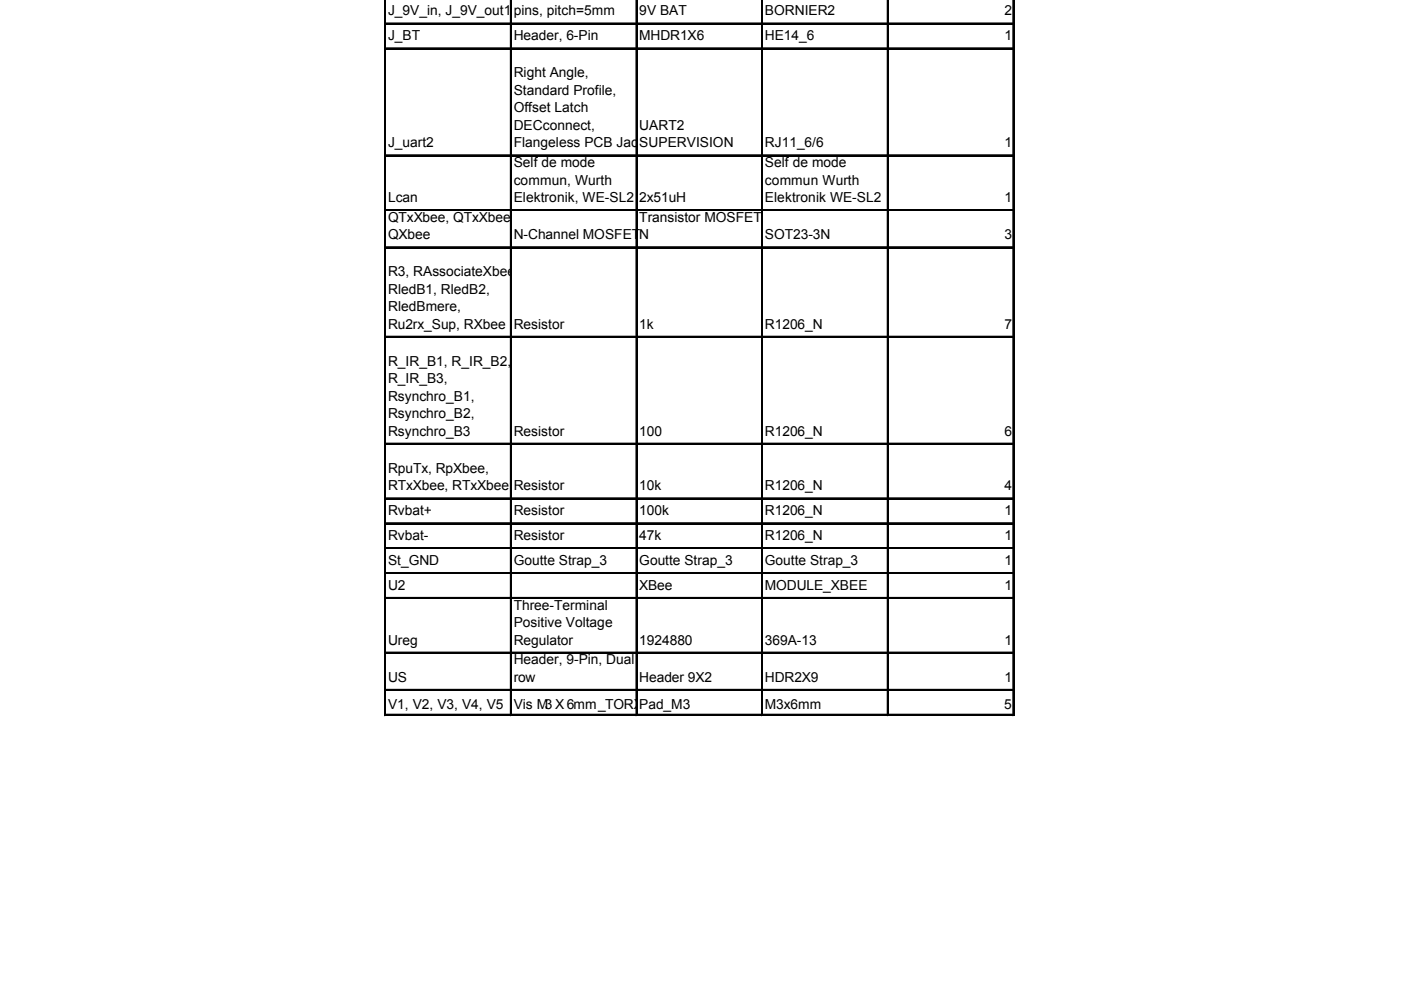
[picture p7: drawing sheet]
<svg xmlns="http://www.w3.org/2000/svg" width="297mm" height="210mm" viewBox="0 0 297 210" stroke-linecap="round" stroke-linejoin="round" font-family="sans-serif">
<defs><g id="words">
<g font-size="2.9">
<text x="82.3" y="3.3">J_9V_in, J_9V_out1</text>
<text x="108.9" y="3.3">pins, pitch=5mm</text>
<text x="135.5" y="3.3">9V BAT</text>
<text x="162.2" y="3.3">BORNIER2</text>
<text x="213" y="3.3">2</text>
<text x="82.3" y="8.6">J_BT</text>
<text x="108.9" y="8.6">Header, 6-Pin</text>
<text x="135.5" y="8.6">MHDR1X6</text>
<text x="162.2" y="8.6">HE14_6</text>
<text x="213" y="8.6">1</text>
<text x="108.9" y="16.4">Right Angle,</text>
<text x="108.9" y="20.1">Standard Profile,</text>
<text x="108.9" y="23.8">Offset Latch</text>
<text x="108.9" y="27.5">DECconnect,</text>
<text x="135.5" y="27.5">UART2</text>
<text x="82.3" y="31.2">J_uart2</text>
<text x="108.9" y="31.2">Flangeless PCB JackSUPERVISION</text>
<text x="108.9" y="35.4">Self de mode</text>
<text x="162.2" y="31.2">RJ11_6/6</text>
<text x="162.2" y="35.4">Self de mode</text>
<text x="213" y="31.2">1</text>
<text x="108.9" y="39.1">commun, Wurth</text>
<text x="162.2" y="39.1">commun Wurth</text>
<text x="82.3" y="42.8">Lcan</text>
<text x="82.3" y="47">QTxXbee, QTxXbee1,</text>
<text x="108.9" y="42.8">Elektronik, WE-SL2</text>
<text x="135.5" y="42.8">2x51uH</text>
<text x="135.5" y="47">Transistor MOSFET-</text>
<text x="162.2" y="42.8">Elektronik WE-SL2</text>
<text x="213" y="42.8">1</text>
<text x="82.3" y="50.7">QXbee</text>
<text x="108.9" y="50.7">N-Channel MOSFET</text>
<text x="135.5" y="50.7">N</text>
<text x="162.2" y="50.7">SOT23-3N</text>
<text x="213" y="50.7">3</text>
<text x="82.3" y="58.6">R3, RAssociateXbee,</text>
<text x="82.3" y="62.3">RledB1, RledB2,</text>
<text x="82.3" y="66">RledBmere,</text>
<text x="82.3" y="69.7">Ru2rx_Sup, RXbee</text>
<text x="108.9" y="69.7">Resistor</text>
<text x="135.5" y="69.7">1k</text>
<text x="162.2" y="69.7">R1206_N</text>
<text x="213" y="69.7">7</text>
<text x="82.3" y="77.5">R_IR_B1, R_IR_B2,</text>
<text x="82.3" y="81.3">R_IR_B3,</text>
<text x="82.3" y="85">Rsynchro_B1,</text>
<text x="82.3" y="88.7">Rsynchro_B2,</text>
<text x="82.3" y="92.4">Rsynchro_B3</text>
<text x="108.9" y="92.4">Resistor</text>
<text x="135.5" y="92.4">100</text>
<text x="162.2" y="92.4">R1206_N</text>
<text x="213" y="92.4">6</text>
<text x="82.3" y="100.3">RpuTx, RpXbee,</text>
<text x="82.3" y="104">RTxXbee, RTxXbee1Resistor</text>
<text x="135.5" y="104">10k</text>
<text x="162.2" y="104">R1206_N</text>
<text x="213" y="104">4</text>
<text x="82.3" y="109.2">Rvbat+</text>
<text x="108.9" y="109.2">Resistor</text>
<text x="135.5" y="109.2">100k</text>
<text x="162.2" y="109.2">R1206_N</text>
<text x="213" y="109.2">1</text>
<text x="82.3" y="114.5">Rvbat-</text>
<text x="82.3" y="119.8">St_GND</text>
<text x="108.9" y="114.5">Resistor</text>
<text x="108.9" y="119.8">Goutte Strap_3</text>
<text x="135.5" y="114.5">47k</text>
<text x="135.5" y="119.8">Goutte Strap_3</text>
<text x="162.2" y="114.5">R1206_N</text>
<text x="162.2" y="119.8">Goutte Strap_3</text>
<text x="213" y="114.5">1</text>
<text x="213" y="119.8">1</text>
<text x="82.3" y="125.1">U2</text>
<text x="135.5" y="125.1">XBee</text>
<text x="162.2" y="125.1">MODULE_XBEE</text>
<text x="213" y="125.1">1</text>
<text x="108.9" y="129.3">Three-Terminal</text>
<text x="82.3" y="136.7">Ureg</text>
<text x="108.9" y="133">Positive Voltage</text>
<text x="108.9" y="136.7">Regulator</text>
<text x="135.5" y="136.7">1924880</text>
<text x="162.2" y="136.7">369A-13</text>
<text x="213" y="136.7">1</text>
<text x="108.9" y="140.9">Header, 9-Pin, Dual</text>
<text x="82.3" y="144.6">US</text>
<text x="108.9" y="144.6">row</text>
<text x="135.5" y="144.6">Header 9X2</text>
<text x="162.2" y="144.6">HDR2X9</text>
<text x="213" y="144.6">1</text>
<text x="82.3" y="150.3">V1, V2, V3, V4, V5</text>
<text x="108.9" y="150.3">Vis M3 X6mm_TORX_Tête6mm</text>
<text x="135.5" y="150.3">Pad_M3</text>
<text x="162.2" y="150.3">M3x6mm</text>
<text x="212.9" y="150.3">5</text>
</g>
</g></defs>
<g fill="none" stroke="#000" stroke-width=".21">
<path d="M81.6 -.1v151.9M108.2 -.1v151.9M134.8 -.1v151.9M161.5 -.1v151.9M188.1 -.1v151.9M214.7 -.1v151.9M81.9 4.9h133.2M81.9 10.1h133.2M81.9 32.8h133.2M81.9 44.4h133.2M81.9 52.3h133.2M81.9 71.3h133.2"/>
<path d="M81.9 94h133.2M81.9 105.6h133.2M81.9 110.8h133.2M81.9 116.1h133.2M81.9 121.4h133.2M81.9 126.7h133.2M81.9 138.3h133.2M81.9 146.2h133.2M81.9 151.4h133.2"/>
</g>
<path d="M81.7 -.1v151.9M108.4 -.1v151.9M135 -.1v151.9M161.6 -.1v151.9M188.3 -.1v151.9M214.9 -.1v151.9" fill="none" stroke="#000" stroke-width=".31"/>
<g fill="none" stroke="#000" stroke-width=".35">
<path d="M81.9 5h133.2M81.9 10.3h133.2M81.9 33h133.2M81.9 44.6h133.2M81.9 52.5h133.2M81.9 71.5h133.2M81.9 94.1h133.2M81.9 105.7h133.2M81.9 111h133.2M81.9 116.3h133.2M81.9 121.6h133.2M81.9 126.8h133.2"/>
<path d="M81.9 138.4h133.2M81.9 146.3h133.2M81.9 151.6h133.2"/>
</g>
<use href="#words"/>
</svg>
